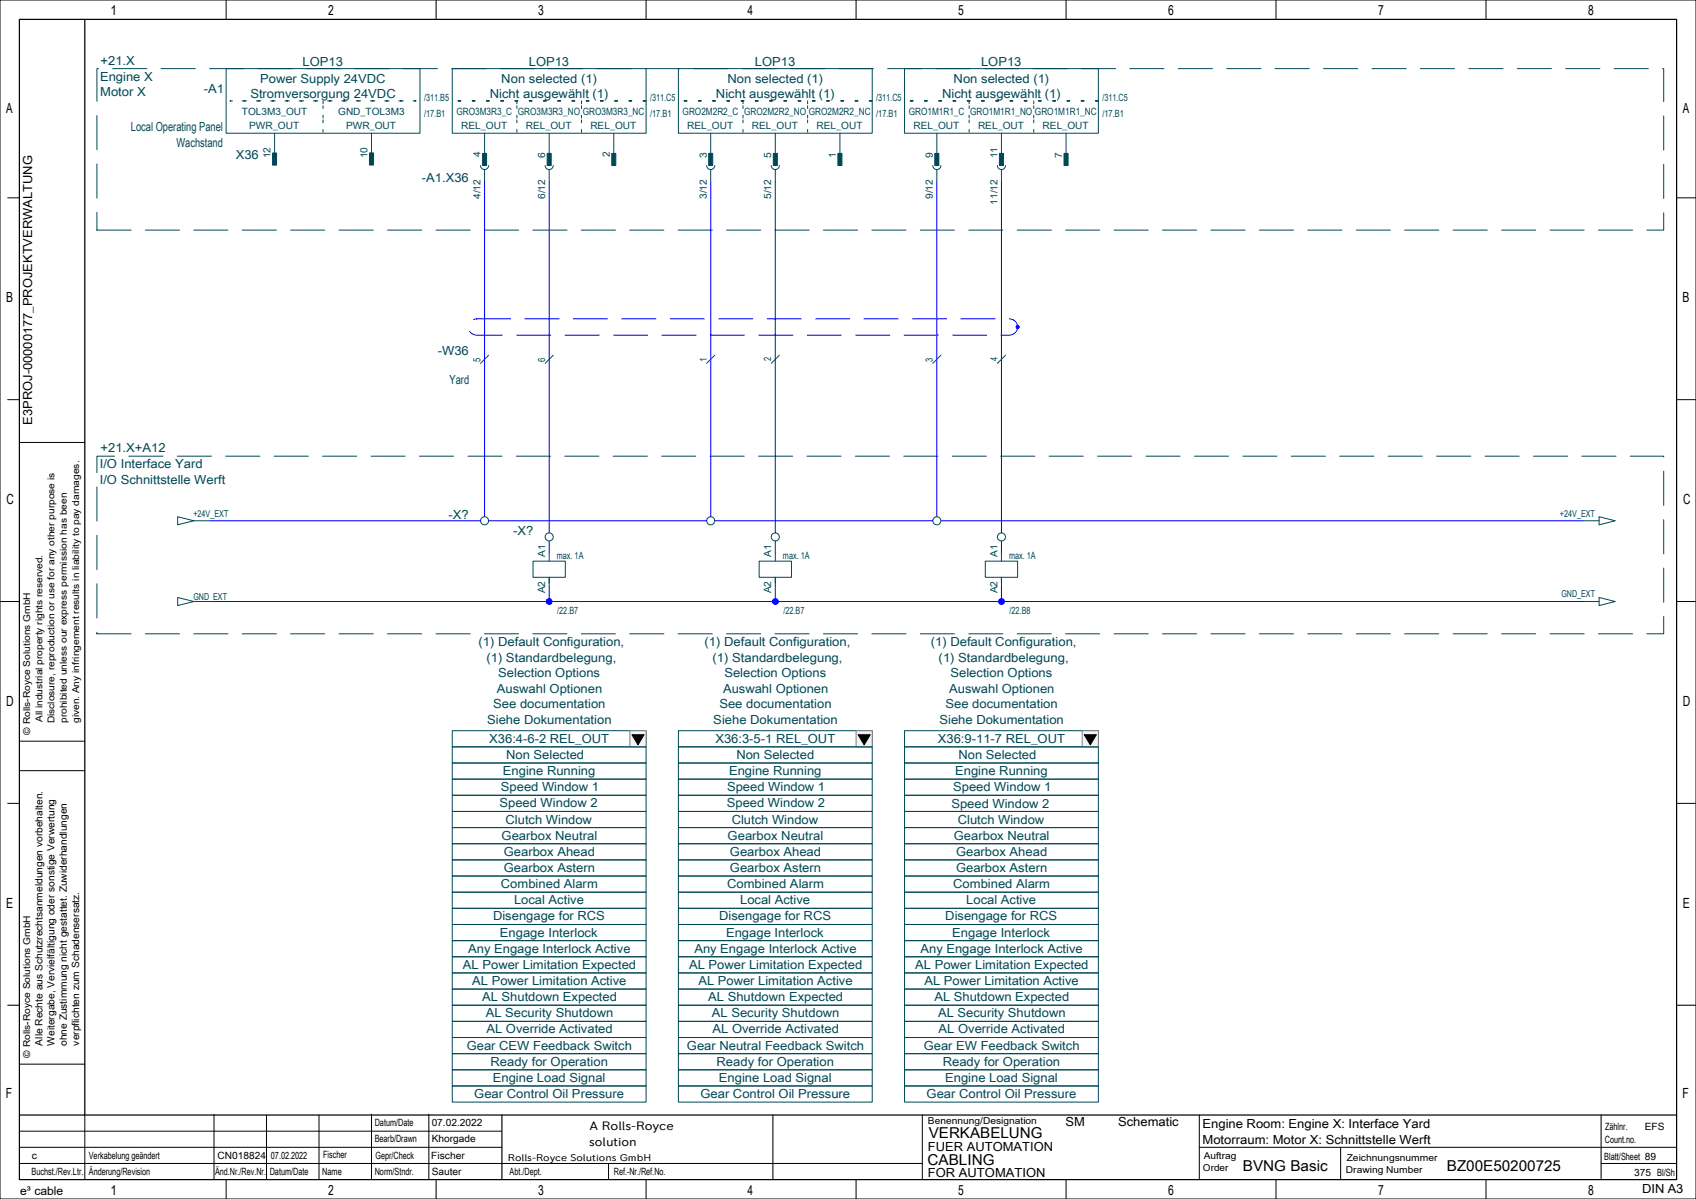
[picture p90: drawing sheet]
<svg xmlns="http://www.w3.org/2000/svg" width="420mm" height="297mm" viewBox="0 0 420 297" stroke-linecap="round" stroke-linejoin="round" font-family="sans-serif">
<defs><g id="words">
<g font-size="3.7">
<text x="230" y="282">VERKABELUNG</text>
<text x="229.7" y="288.5">CABLING</text>
<text x="307.8" y="290">BVNG Basic</text>
<text x="358.3" y="290">BZ00E50200725</text>
</g>
<g font-size="3.5">
<text x="27.3" y="3.8">1</text>
<text x="81.3" y="3.8">2</text>
<text x="133.3" y="3.8">3</text>
<text x="185.1" y="3.8">4</text>
<text x="237.3" y="3.8">5</text>
<text x="289.3" y="3.8">6</text>
<text x="341.3" y="3.8">7</text>
<text x="393.3" y="3.8">8</text>
<text x="1.5" y="28.1">A</text>
<text x="416.7" y="28.1">A</text>
<text x="1.5" y="74.9">B</text>
<text x="416.7" y="74.9">B</text>
<text x="1.6" y="124.9">C</text>
<text x="416.8" y="124.9">C</text>
<text x="1.5" y="174.9">D</text>
<text x="416.7" y="174.9">D</text>
<text x="1.5" y="224.9">E</text>
<text x="416.7" y="224.9">E</text>
<text x="1.5" y="271.9">F</text>
<text x="416.7" y="271.9">F</text>
<text x="27.3" y="296">1</text>
<text x="81.3" y="296">2</text>
<text x="133.3" y="296">3</text>
<text x="185.1" y="296">4</text>
<text x="237.3" y="296">5</text>
<text x="289.3" y="296">6</text>
<text x="341.3" y="296">7</text>
<text x="393.3" y="296">8</text>
</g>
<g font-size="3.1" fill="#004855">
<text x="24.9" y="16">+21.X</text>
<text x="75" y="16.2">LOP13</text>
<text x="131" y="16.2">LOP13</text>
<text x="187" y="16.2">LOP13</text>
<text x="242.9" y="16.2">LOP13</text>
<text x="24.8" y="20">Engine X</text>
<text x="24.8" y="23.9">Motor X</text>
<text x="50.5" y="23">-A1</text>
<text x="64.5" y="20.5">Power Supply 24VDC</text>
<text x="124.1" y="20.5">Non selected (1)</text>
<text x="180.1" y="20.5">Non selected (1)</text>
<text x="236.2" y="20.5">Non selected (1)</text>
<text x="62" y="24.4">Stromversorgung 24VDC</text>
<text x="121.3" y="24.4">Nicht ausgewählt (1)</text>
<text x="177.3" y="24.4">Nicht ausgewählt (1)</text>
<text x="233.3" y="24.4">Nicht ausgewählt (1)</text>
<text x="32.4" y="32.5">Local Operating Panel</text>
<text x="43.7" y="36.4">Wachstand</text>
<text x="58.4" y="39.5">X36</text>
<text x="104.5" y="45">-A1.X36</text>
<text x="108.4" y="88">-W36</text>
<text x="111.3" y="95">Yard</text>
<text x="24.9" y="112">+21.X+A12</text>
<text x="24.7" y="116">I/O Interface Yard</text>
<text x="24.7" y="119.9">I/O Schnittstelle Werft</text>
<text x="111.1" y="128.5">-X?</text>
<text x="127.1" y="132.5">-X?</text>
<text x="118.5" y="160">(1) Default Configuration,</text>
<text x="174.5" y="160">(1) Default Configuration,</text>
<text x="230.5" y="160">(1) Default Configuration,</text>
<text x="120.4" y="163.9">(1) Standardbelegung,</text>
<text x="123.4" y="167.7">Selection Options</text>
<text x="176.4" y="163.9">(1) Standardbelegung,</text>
<text x="179.4" y="167.7">Selection Options</text>
<text x="232.4" y="163.9">(1) Standardbelegung,</text>
<text x="235.4" y="167.7">Selection Options</text>
<text x="123" y="171.6">Auswahl Optionen</text>
<text x="179" y="171.6">Auswahl Optionen</text>
<text x="235" y="171.6">Auswahl Optionen</text>
<text x="120.6" y="179.4">Siehe Dokumentation</text>
<text x="122.2" y="175.5">See documentation</text>
<text x="176.6" y="179.4">Siehe Dokumentation</text>
<text x="178.1" y="175.5">See documentation</text>
<text x="232.6" y="179.4">Siehe Dokumentation</text>
<text x="234.1" y="175.5">See documentation</text>
<text x="121.1" y="184">X36:4-6-2 REL_OUT</text>
<text x="177.1" y="184">X36:3-5-1 REL_OUT</text>
<text x="232.2" y="184">X36:9-11-7 REL_OUT</text>
<text x="125.4" y="188">Non Selected</text>
<text x="182.4" y="188">Non Selected</text>
<text x="237.3" y="188">Non Selected</text>
<text x="124.1" y="196">Speed Window 1</text>
<text x="124.5" y="192">Engine Running</text>
<text x="180.1" y="196">Speed Window 1</text>
<text x="180.5" y="192">Engine Running</text>
<text x="236" y="196">Speed Window 1</text>
<text x="236.5" y="192">Engine Running</text>
<text x="123.7" y="200">Speed Window 2</text>
<text x="180" y="200">Speed Window 2</text>
<text x="235.6" y="200.2">Speed Window 2</text>
<text x="124.2" y="208">Gearbox Neutral</text>
<text x="125.2" y="204">Clutch Window</text>
<text x="180.2" y="208">Gearbox Neutral</text>
<text x="181.2" y="204">Clutch Window</text>
<text x="236.2" y="208">Gearbox Neutral</text>
<text x="237.2" y="204">Clutch Window</text>
<text x="124.7" y="212">Gearbox Ahead</text>
<text x="180.7" y="212">Gearbox Ahead</text>
<text x="236.7" y="212">Gearbox Ahead</text>
<text x="124.1" y="220">Combined Alarm</text>
<text x="124.7" y="216">Gearbox Astern</text>
<text x="180.1" y="220">Combined Alarm</text>
<text x="180.7" y="216">Gearbox Astern</text>
<text x="236" y="220">Combined Alarm</text>
<text x="236.7" y="216">Gearbox Astern</text>
<text x="122.1" y="228">Disengage for RCS</text>
<text x="127.3" y="224">Local Active</text>
<text x="178.1" y="228">Disengage for RCS</text>
<text x="183.3" y="224">Local Active</text>
<text x="234.1" y="228">Disengage for RCS</text>
<text x="239.3" y="224">Local Active</text>
<text x="123.8" y="232">Engage Interlock</text>
<text x="179.8" y="232">Engage Interlock</text>
<text x="235.8" y="232">Engage Interlock</text>
<text x="115.9" y="236">Any Engage Interlock Active</text>
<text x="171.9" y="236">Any Engage Interlock Active</text>
<text x="227.9" y="236">Any Engage Interlock Active</text>
<text x="114.6" y="240">AL Power Limitation Expected</text>
<text x="117" y="244">AL Power Limitation Active</text>
<text x="170.6" y="240">AL Power Limitation Expected</text>
<text x="173" y="244">AL Power Limitation Active</text>
<text x="226.6" y="240">AL Power Limitation Expected</text>
<text x="228.9" y="244">AL Power Limitation Active</text>
<text x="119.4" y="248">AL Shutdown Expected</text>
<text x="175.4" y="248">AL Shutdown Expected</text>
<text x="231.4" y="248">AL Shutdown Expected</text>
<text x="120.3" y="252">AL Security Shutdown</text>
<text x="120.4" y="256">AL Override Activated</text>
<text x="176.3" y="252">AL Security Shutdown</text>
<text x="176.4" y="256">AL Override Activated</text>
<text x="232.3" y="252">AL Security Shutdown</text>
<text x="232.4" y="256">AL Override Activated</text>
<text x="115.6" y="260">Gear CEW Feedback Switch</text>
<text x="170.1" y="260">Gear Neutral Feedback Switch</text>
<text x="228.7" y="260">Gear EW Feedback Switch</text>
<text x="121.5" y="264">Ready for Operation</text>
<text x="122.1" y="268">Engine Load Signal</text>
<text x="177.5" y="264">Ready for Operation</text>
<text x="178.1" y="268">Engine Load Signal</text>
<text x="233.4" y="264">Ready for Operation</text>
<text x="234.1" y="268">Engine Load Signal</text>
<text x="117.4" y="272">Gear Control Oil Pressure</text>
<text x="173.4" y="272">Gear Control Oil Pressure</text>
<text x="229.4" y="272">Gear Control Oil Pressure</text>
</g>
<g font-size="3.1">
<text x="8" y="105.2" transform="rotate(-90 8 105.2)">E3PROJ-00000177_PROJEKTVERWALTUNG</text>
<text x="263.9" y="279">SM</text>
<text x="276.9" y="279">Schematic</text>
<text x="297.8" y="279.5">Engine Room: Engine X: Interface Yard</text>
<text x="229.8" y="285">FUER AUTOMATION</text>
<text x="297.8" y="283.4">Motorraum: Motor X: Schnittstelle Werft</text>
<text x="229.8" y="291.5">FOR AUTOMATION</text>
<text x="406.7" y="295.5">DIN A3</text>
</g>
<g font-size="3">
<text x="146" y="280">A Rolls-Royce</text>
<text x="145.9" y="284">solution</text>
</g>
<text font-size="2.9" x="5" y="296">e³ cable</text>
<g font-size="2.5" fill="#004855">
<text x="59.9" y="28.5">TOL3M3_OUT</text>
<text x="83.8" y="28.5">GND_TOL3M3</text>
<text x="105" y="25">/311.B5</text>
<text x="105" y="29">/17.B1</text>
<text x="113.1" y="28.5">GRO3M3R3_C</text>
<text x="128.2" y="28.5">GRO3M3R3_NO</text>
<text x="144.3" y="28.5">GRO3M3R3_NC</text>
<text x="161" y="25">/311.C5</text>
<text x="161" y="29">/17.B1</text>
<text x="169.1" y="28.5">GRO2M2R2_C</text>
<text x="184.2" y="28.5">GRO2M2R2_NO</text>
<text x="200.3" y="28.5">GRO2M2R2_NC</text>
<text x="217" y="25">/311.C5</text>
<text x="217" y="29">/17.B1</text>
<text x="225.1" y="28.5">GRO1M1R1_C</text>
<text x="240.3" y="28.5">GRO1M1R1_NO</text>
<text x="256.3" y="28.5">GRO1M1R1_NC</text>
<text x="273" y="25">/311.C5</text>
<text x="273" y="29">/17.B1</text>
<text x="61.7" y="32">PWR_OUT</text>
<text x="85.7" y="32">PWR_OUT</text>
<text x="114.2" y="32">REL_OUT</text>
<text x="130.2" y="32">REL_OUT</text>
<text x="146.2" y="32">REL_OUT</text>
<text x="170.2" y="32">REL_OUT</text>
<text x="186.2" y="32">REL_OUT</text>
<text x="202.2" y="32">REL_OUT</text>
<text x="226.2" y="32">REL_OUT</text>
<text x="242.2" y="32">REL_OUT</text>
<text x="258.2" y="32">REL_OUT</text>
<text x="67" y="39.2" transform="rotate(-90 67 39.2)">12</text>
<text x="91" y="39.2" transform="rotate(-90 91 39.2)">10</text>
<text x="119" y="39" transform="rotate(-90 119 39)">4</text>
<text x="135" y="39.1" transform="rotate(-90 135 39.1)">6</text>
<text x="151" y="39" transform="rotate(-90 151 39)">2</text>
<text x="175" y="39.1" transform="rotate(-90 175 39.1)">3</text>
<text x="191" y="39.1" transform="rotate(-90 191 39.1)">5</text>
<text x="207" y="39.2" transform="rotate(-90 207 39.2)">1</text>
<text x="231" y="39.1" transform="rotate(-90 231 39.1)">9</text>
<text x="247" y="39.2" transform="rotate(-90 247 39.2)">11</text>
<text x="263" y="39.1" transform="rotate(-90 263 39.1)">7</text>
<text x="119" y="49.3" transform="rotate(-90 119 49.3)">4/12</text>
<text x="135" y="49.3" transform="rotate(-90 135 49.3)">6/12</text>
<text x="175" y="49.3" transform="rotate(-90 175 49.3)">3/12</text>
<text x="191" y="49.3" transform="rotate(-90 191 49.3)">5/12</text>
<text x="231" y="49.3" transform="rotate(-90 231 49.3)">9/12</text>
<text x="247" y="50.7" transform="rotate(-90 247 50.7)">11/12</text>
<text x="119" y="89.6" transform="rotate(-90 119 89.6)">5</text>
<text x="135" y="89.6" transform="rotate(-90 135 89.6)">6</text>
<text x="175" y="89.7" transform="rotate(-90 175 89.7)">1</text>
<text x="191" y="89.5" transform="rotate(-90 191 89.5)">2</text>
<text x="231" y="89.6" transform="rotate(-90 231 89.6)">3</text>
<text x="247" y="89.5" transform="rotate(-90 247 89.5)">4</text>
<text x="135" y="138" transform="rotate(-90 135 138)">A1</text>
<text x="191" y="138" transform="rotate(-90 191 138)">A1</text>
<text x="247" y="138" transform="rotate(-90 247 138)">A1</text>
<text x="137.9" y="138.5">max. 1A</text>
<text x="193.9" y="138.5">max. 1A</text>
<text x="249.9" y="138.5">max. 1A</text>
<text x="135" y="147" transform="rotate(-90 135 147)">A2</text>
<text x="191" y="147" transform="rotate(-90 191 147)">A2</text>
<text x="247" y="147" transform="rotate(-90 247 147)">A2</text>
<text x="138" y="152">/22.B7</text>
<text x="194" y="152">/22.B7</text>
<text x="250" y="152">/22.B8</text>
</g>
<g font-size="2.5">
<text x="10.5" y="259" transform="rotate(-90 10.5 259)">Alle Rechte aus Schutzrechtsanmeldungen vorbehalten.</text>
<text x="13.5" y="259" transform="rotate(-90 13.5 259)">Weitergabe, Vervielfältigung oder sonstige Verwertung</text>
<text x="16.6" y="259.1" transform="rotate(-90 16.6 259.1)">ohne Zustimmung nicht gestattet. Zuwiderhandlungen</text>
<text x="19.6" y="259" transform="rotate(-90 19.6 259)">verpflichten zum Schadensersatz.</text>
<text x="92.8" y="279">Datum/Date</text>
<text x="106.9" y="279">07.02.2022</text>
<text x="397.5" y="280">Zählnr.</text>
<text x="407.3" y="280">EFS</text>
<text x="7.9" y="287">c</text>
<text x="22" y="287">Verkabelung geändert</text>
<text x="53.9" y="287">CN018824</text>
<text x="67.1" y="287">07.02.2022</text>
<text x="80" y="286.8">Fischer</text>
<text x="92.8" y="283">Bearb/Drawn</text>
<text x="93" y="287">Gepr/Check</text>
<text x="106.8" y="287">Fischer</text>
<text x="106.9" y="283">Khorgade</text>
<text x="397.3" y="287.3">Blatt/Sheet 89</text>
<text x="397.4" y="283">Count.no.</text>
<text x="7.8" y="291">Buchst./Rev.Ltr.</text>
<text x="22" y="291">Änderung/Revision</text>
<text x="53.3" y="291">Änd.Nr./Rev.Nr.</text>
<text x="66.8" y="291">Datum/Date</text>
<text x="79.8" y="291">Name</text>
<text x="92.8" y="291">Norm/Stndr.</text>
<text x="106.9" y="291">Sauter</text>
<text x="126.2" y="291">Abt./Dept.</text>
<text x="152" y="291">Ref.-Nr./Ref.No.</text>
<text x="404.7" y="291.2">375 Bl/Sh</text>
</g>
<text font-size="2.4" x="125.8" y="287.5">Rolls-Royce Solutions GmbH</text>
<g font-size="2.3" fill="#004855">
<text x="47.9" y="128">+24V_EXT</text>
<text x="386.3" y="128">+24V_EXT</text>
<text x="47.9" y="148.5">GND_EXT</text>
<text x="386.7" y="148">GND_EXT</text>
</g>
<g font-size="2.3">
<text x="10.5" y="178.9" transform="rotate(-90 10.5 178.9)">All industrial property rights reserved.</text>
<text x="13.5" y="179.2" transform="rotate(-90 13.5 179.2)">Disclosure, reproduction or use for any other purpose is</text>
<text x="16.6" y="179.1" transform="rotate(-90 16.6 179.1)">prohibited unless our express permission has been</text>
<text x="19.6" y="179.1" transform="rotate(-90 19.6 179.1)">given. Any infringement results in liability to pay damages.</text>
<text x="7.5" y="182" transform="rotate(-90 7.5 182)">© Rolls-Royce Solutions GmbH</text>
<text x="7.5" y="262" transform="rotate(-90 7.5 262)">© Rolls-Royce Solutions GmbH</text>
<text x="229.8" y="278.5">Benennung/Designation</text>
<text x="298.1" y="287">Auftrag</text>
<text x="333.5" y="287.5">Zeichnungsnummer</text>
<text x="297.9" y="290">Order</text>
<text x="333.3" y="290.5">Drawing Number</text>
</g>
</g></defs>
<g fill="none" stroke="#000" stroke-width=".25">
<path d="M0 0h420v297h-420zM56 0v4.8M108 0v4.8M160 0v4.8M212 0v4.8M264 0v4.8M316 0v4.8M368 0v4.8M1.9 49h2.9M415.2 49h4.8M1.9 99h2.9M415.2 99h4.8"/>
<path d="M4.8 109.6h16.2M0 149h4.8M415.2 149h4.7M1.9 199h2.9M4.8 190.9h16.2M4.8 183.6h16.2M415.2 199h4.8M1.9 249h2.9M415.2 249h4.8M4.8 263.6h16.2M21 276.2v16M53 276.1v16"/>
<path d="M66 276.2v16M79 276.2v16M92 276v16M106.2 276v16M191.4 276.2v16M228.4 276.2v16M297 276.2v16M396.5 276.2v15.8M4.8 284.2h119.4M4.8 288.2h223.6M4.8 280.2h119.4M56 292.2v4.8"/>
<path d="M108 292.2v4.8M150.7 288.2v4M160 292.2v4.8M212 292.2v4.8M264 292.2v4.8M297 284.2h118.2M316 292.2v4.8M332 284.3v8M368 292.2v4.8M396.5 288.2h18.7"/>
</g>
<path d="M4.8 4.8h410.4v287.4h-410.4zM21 4.8v271.4M4.8 276.2h410.4M124.3 276.2v15.9" fill="none" stroke="#000" stroke-width=".3"/>
<path d="M24 17h388v40h-388zM24 113h388v44h-388z" fill="none" stroke="#004855" stroke-width=".25" stroke-dasharray="8.5 3.5"/>
<path d="M120 45v83M176 45v83M232 45v83M136 134v3M192 134v3M233 129h159M248 134v3M52 149h340M136 145v4M192 145v4M248 145v4" fill="none" stroke="#00f" stroke-width=".25"/>
<g fill="none" stroke="#004855" stroke-width=".25">
<path d="M56 17h48v16h-48zM112 17h48v16h-48zM168 17h48v16h-48zM224 17h48v16h-48zM68 33v7M92 33v7M120 33v7M136 33v7M152 33v7M176 33v7M192 33v7M208 33v7"/>
<path d="M232 33v7M248 33v7M264 33v7M119 41a1 1 0 0 0 1 1 1 1 0 0 0 1-1M120 42v3M135 41a1 1 0 0 0 1 1 1 1 0 0 0 1-1M136 42v3M175 41a1 1 0 0 0 1 1 1 1 0 0 0 1-1M176 42v3M191 41a1 1 0 0 0 1 1 1 1 0 0 0 1-1M192 42v3M231 41a1 1 0 0 0 1 1 1 1 0 0 0 1-1"/>
<path d="M232 42v3M247 41a1 1 0 0 0 1 1 1 1 0 0 0 1-1M248 42v3M44 128l4 1-4 1zM48 129h4M132 139h8v4h-8zM136 137v2M188 139h8v4h-8zM192 137v2M244 139h8v4h-8zM248 137v2M392 129h4"/>
<path d="M396 128l4 1-4 1zM44 148l4 1-4 1zM48 149h4M136 143v2M192 143v2M248 143v2M392 149h4M396 148l4 1-4 1zM168 181h48v4h-48z"/>
</g>
<circle cx="252" cy="81" r=".4" fill="#00f" stroke="#00f" stroke-width=".25"/>
<path d="M118 79h132a2 2 0 0 1 2 2 2 2 0 0 1-2 2h-132a2 2 0 0 1-2-2 2 2 0 0 1 2-2" fill="none" stroke="#00f" stroke-width=".25" stroke-dasharray="8.5 3.5"/>
<path d="M57 25h46zM80 25v8zM112 25h48zM128 25v8zM144 25v8zM168 25h48zM184 25v8zM200 25v8zM224 25h48zM240 25v8zM256 25v8z" fill="none" stroke="#004855" stroke-width=".25" stroke-dasharray=".7 2.8"/>
<g fill="#004855" stroke="#004855" stroke-width=".25">
<path d="M231.5 38h1v3h-1z" fill-rule="evenodd"/>
<path d="M247.5 38h1v3h-1z" fill-rule="evenodd"/>
<path d="M263.5 38h1v3h-1z" fill-rule="evenodd"/>
<path d="M119.5 38h1v3h-1z" fill-rule="evenodd"/>
<path d="M135.5 38h1v3h-1z" fill-rule="evenodd"/>
<path d="M151.5 38h1v3h-1z" fill-rule="evenodd"/>
<path d="M67.5 37.9h1v3h-1z" fill-rule="evenodd"/>
<path d="M91.5 37.9h1v3h-1z" fill-rule="evenodd"/>
<path d="M175.5 38h1v3h-1z" fill-rule="evenodd"/>
<path d="M191.5 38h1v3h-1z" fill-rule="evenodd"/>
<path d="M207.5 38h1v3h-1z" fill-rule="evenodd"/>
</g>
<path d="M212 181h4v4h-4z" fill-rule="evenodd" fill="#f4f4f4" stroke="#808080" stroke-width=".25"/>
<path d="M212.5 182h3l-1.5 2.5z" fill="#000" stroke="#000" stroke-width=".25"/>
<g fill="none" stroke="#004855" stroke-width=".25">
<path d="M112 181h48v4h-48zM168 185h48v4h-48zM168 193h48v4h-48zM168 197h48v4h-48zM168 189h48v4h-48zM168 205h48v4h-48zM168 209h48v4h-48zM168 201h48v4h-48zM168 217h48v4h-48zM168 213h48v4h-48zM168 225h48v4h-48zM168 221h48v4h-48z"/>
<path d="M168 229h48v4h-48zM168 233h48v4h-48zM168 237h48v4h-48zM168 241h48v4h-48zM168 245h48v4h-48zM168 253h48v4h-48zM168 249h48v4h-48zM168 257h48v4h-48zM168 265h48v4h-48zM168 261h48v4h-48zM168 269h48v4h-48z"/>
</g>
<path d="M156 181h4v4h-4z" fill-rule="evenodd" fill="#f4f4f4" stroke="#808080" stroke-width=".25"/>
<path d="M156.5 182h3l-1.5 2.5z" fill="#000" stroke="#000" stroke-width=".25"/>
<g fill="none" stroke="#004855" stroke-width=".25">
<path d="M112 185h48v4h-48zM112 193h48v4h-48zM112 197h48v4h-48zM112 189h48v4h-48zM224 181h48v4h-48zM112 205h48v4h-48zM112 209h48v4h-48zM112 201h48v4h-48zM112 217h48v4h-48zM112 213h48v4h-48zM112 225h48v4h-48zM112 221h48v4h-48z"/>
<path d="M112 229h48v4h-48zM112 233h48v4h-48zM112 237h48v4h-48zM112 241h48v4h-48zM112 245h48v4h-48zM112 253h48v4h-48zM112 249h48v4h-48zM112 257h48v4h-48zM112 265h48v4h-48zM112 261h48v4h-48zM112 269h48v4h-48z"/>
</g>
<path d="M268 181h4v4h-4z" fill-rule="evenodd" fill="#f4f4f4" stroke="#808080" stroke-width=".25"/>
<path d="M268.5 182h3l-1.5 2.5z" fill="#000" stroke="#000" stroke-width=".25"/>
<g fill="none" stroke="#004855" stroke-width=".25">
<path d="M224 185h48v4h-48zM224 193h48v4h-48zM224 197h48v4h-48zM224 189h48v4h-48zM224 205h48v4h-48zM224 209h48v4h-48zM224 201h48v4h-48zM224 217h48v4h-48zM224 213h48v4h-48zM224 225h48v4h-48zM224 221h48v4h-48zM224 229h48v4h-48z"/>
<path d="M224 233h48v4h-48zM224 237h48v4h-48zM224 241h48v4h-48zM224 245h48v4h-48zM224 253h48v4h-48zM224 249h48v4h-48zM224 257h48v4h-48zM224 265h48v4h-48zM224 261h48v4h-48zM224 269h48v4h-48z"/>
<circle cx="120" cy="129" r="1"/>
<circle cx="136" cy="133" r="1"/>
<circle cx="176" cy="129" r="1"/>
<circle cx="192" cy="133" r="1"/>
<circle cx="232" cy="129" r="1"/>
<circle cx="248" cy="133" r="1"/>
</g>
<path d="M136 45v87M192 45v87M248 45v87M52 129h67M121 129h54M177 129h54" fill="none" stroke="#00f" stroke-width=".25"/>
<g fill="#00f">
<circle cx="136" cy="149" r=".85"/>
<circle cx="248" cy="149" r=".85"/>
<circle cx="192" cy="149" r=".85"/>
</g>
<path d="M121 88l-2 2M137 88l-2 2M177 88l-2 2M193 88l-2 2M233 88l-2 2M249 88l-2 2" fill="none" stroke="#004855" stroke-width=".25"/>
<use href="#words"/>
</svg>
